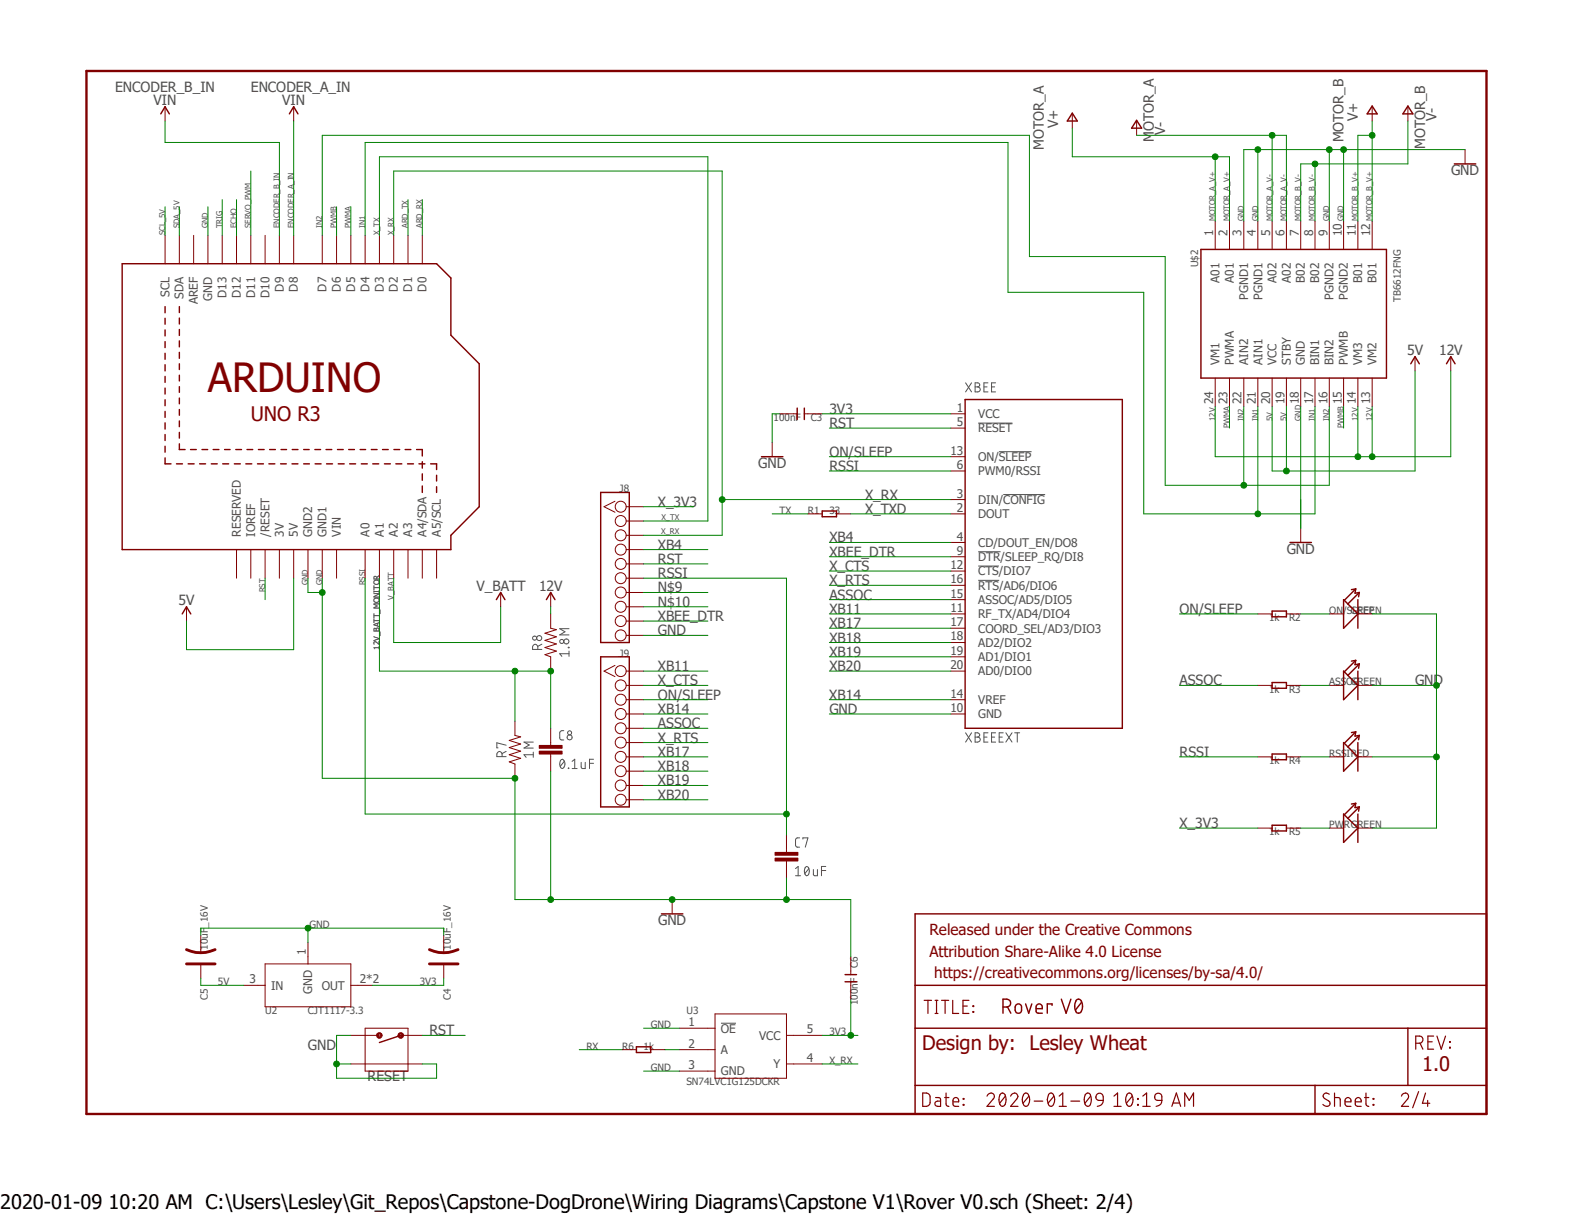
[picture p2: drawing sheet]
<svg xmlns="http://www.w3.org/2000/svg" width="279mm" height="216mm" viewBox="0 0 279 216" stroke-linecap="round" stroke-linejoin="round" font-family="sans-serif">
<defs><g id="words">
<text font-size="7.2" fill="#800000" x="37" y="69.7">ARDUINO</text>
<g font-size="3.6" fill="#800000">
<text x="44.6" y="74.8">UNO R3</text>
<text x="163.9" y="186.5">Design by: Lesley Wheat</text>
<text x="252.8" y="190.3">1.0</text>
</g>
<text font-size="3.6" x="0" y="214.9">2020-01-09 10:20 AM C:\Users\Lesley\Git_Repos\Capstone-DogDrone\Wiring Diagrams\Capstone V1\Rover V0.sch (Sheet: 2/4)</text>
<g font-size="2.7" fill="#800000">
<text x="165.2" y="166.2">Released under the Creative Commons</text>
<text x="165.2" y="170">Attribution Share-Alike 4.0 License</text>
<text x="166" y="173.8">https://creativecommons.org/licenses/by-sa/4.0/</text>
</g>
<g font-size="2.5" fill="#505050">
<text x="20.4" y="16.4">ENCODER_B_IN</text>
<text x="44.6" y="16.4">ENCODER_A_IN</text>
<text x="27.3" y="18.7">VIN</text>
<text x="50.2" y="18.7">VIN</text>
<text x="188" y="22.8" transform="rotate(-90 188 22.8)">V+</text>
<text x="241.3" y="21.5" transform="rotate(-90 241.3 21.5)">V+</text>
<text x="255.3" y="21.5" transform="rotate(-90 255.3 21.5)">V-</text>
<text x="185.5" y="26.6" transform="rotate(-90 185.5 26.6)">MOTOR_A</text>
<text x="205.1" y="25.2" transform="rotate(-90 205.1 25.2)">MOTOR_A</text>
<text x="207.1" y="24" transform="rotate(-90 207.1 24)">V-</text>
<text x="238.8" y="25.3" transform="rotate(-90 238.8 25.3)">MOTOR_B</text>
<text x="253.3" y="26.5" transform="rotate(-90 253.3 26.5)">MOTOR_B</text>
<text x="257.9" y="31.2">GND</text>
<text x="250.1" y="63.1">5V</text>
<text x="255.8" y="63.1">12V</text>
<text x="147.4" y="76.1">RST</text>
<text x="147.4" y="73.5">3V3</text>
<text x="134.7" y="83.2">GND</text>
<text x="147.4" y="83.7">RSSI</text>
<text x="147.4" y="81.2">ON/SLEEP</text>
<text x="153.8" y="88.8">X_RX</text>
<text x="116.9" y="90">X_3V3</text>
<text x="153.8" y="91.3">X_TXD</text>
<text x="116.9" y="100.2">RST</text>
<text x="116.9" y="97.7">XB4</text>
<text x="147.4" y="98.9">XBEE_DTR</text>
<text x="147.4" y="96.4">XB4</text>
<text x="147.4" y="101.5">X_CTS</text>
<text x="228.7" y="98.4">GND</text>
<text x="31.8" y="107.6">5V</text>
<text x="84.7" y="105">V_BATT</text>
<text x="95.8" y="105">12V</text>
<text x="116.9" y="102.7">RSSI</text>
<text x="116.9" y="105.3">N$9</text>
<text x="116.9" y="107.8">N$10</text>
<text x="147.4" y="106.6">ASSOC</text>
<text x="147.4" y="104">X_RTS</text>
<text x="116.9" y="112.9">GND</text>
<text x="116.9" y="110.4">XBEE_DTR</text>
<text x="147.4" y="109.1">XB11</text>
<text x="147.4" y="111.6">XB17</text>
<text x="209.6" y="109.1">ON/SLEEP</text>
<text x="116.9" y="119.3">XB11</text>
<text x="147.4" y="114.2">XB18</text>
<text x="147.4" y="116.7">XB19</text>
<text x="147.4" y="119.3">XB20</text>
<text x="116.9" y="124.3">ON/SLEEP</text>
<text x="116.9" y="121.8">X_CTS</text>
<text x="147.4" y="124.3">XB14</text>
<text x="209.6" y="121.8">ASSOC</text>
<text x="251.5" y="121.8">GND</text>
<text x="116.9" y="126.9">XB14</text>
<text x="116.9" y="129.4">ASSOC</text>
<text x="116.9" y="132">X_RTS</text>
<text x="147.4" y="126.9">GND</text>
<text x="116.9" y="134.5">XB17</text>
<text x="116.9" y="137">XB18</text>
<text x="209.6" y="134.5">RSSI</text>
<text x="116.9" y="139.6">XB19</text>
<text x="116.9" y="142.1">XB20</text>
<text x="209.6" y="147.2">X_3V3</text>
<text x="117" y="164.4">GND</text>
<text x="76.3" y="184">RST</text>
<text x="54.7" y="186.5">GND</text>
<text x="65.3" y="192.1">RESET</text>
</g>
<g font-size="2.1" fill="#505050">
<text x="215.6" y="42" transform="rotate(-90 215.6 42)">1</text>
<text x="218.1" y="42" transform="rotate(-90 218.1 42)">2</text>
<text x="220.7" y="42" transform="rotate(-90 220.7 42)">3</text>
<text x="223.2" y="42" transform="rotate(-90 223.2 42)">4</text>
<text x="225.8" y="42" transform="rotate(-90 225.8 42)">5</text>
<text x="228.3" y="42" transform="rotate(-90 228.3 42)">6</text>
<text x="230.8" y="42" transform="rotate(-90 230.8 42)">7</text>
<text x="233.4" y="42" transform="rotate(-90 233.4 42)">8</text>
<text x="235.9" y="42" transform="rotate(-90 235.9 42)">9</text>
<text x="238.5" y="42" transform="rotate(-90 238.5 42)">10</text>
<text x="241" y="42" transform="rotate(-90 241 42)">11</text>
<text x="243.5" y="42" transform="rotate(-90 243.5 42)">12</text>
<text x="30.1" y="52.7" transform="rotate(-90 30.1 52.7)">SCL</text>
<text x="32.6" y="53.1" transform="rotate(-90 32.6 53.1)">SDA</text>
<text x="37.7" y="53.5" transform="rotate(-90 37.7 53.5)">GND</text>
<text x="40.3" y="53" transform="rotate(-90 40.3 53)">D13</text>
<text x="42.8" y="53" transform="rotate(-90 42.8 53)">D12</text>
<text x="45.3" y="53" transform="rotate(-90 45.3 53)">D11</text>
<text x="47.9" y="53" transform="rotate(-90 47.9 53)">D10</text>
<text x="50.4" y="51.8" transform="rotate(-90 50.4 51.8)">D9</text>
<text x="53" y="51.8" transform="rotate(-90 53 51.8)">D8</text>
<text x="58" y="51.8" transform="rotate(-90 58 51.8)">D7</text>
<text x="60.6" y="51.8" transform="rotate(-90 60.6 51.8)">D6</text>
<text x="63.1" y="51.8" transform="rotate(-90 63.1 51.8)">D5</text>
<text x="65.7" y="51.8" transform="rotate(-90 65.7 51.8)">D4</text>
<text x="68.2" y="51.8" transform="rotate(-90 68.2 51.8)">D3</text>
<text x="70.7" y="51.8" transform="rotate(-90 70.7 51.8)">D2</text>
<text x="73.3" y="51.8" transform="rotate(-90 73.3 51.8)">D1</text>
<text x="75.8" y="51.8" transform="rotate(-90 75.8 51.8)">D0</text>
<text x="216.7" y="50.3" transform="rotate(-90 216.7 50.3)">A01</text>
<text x="219.3" y="50.3" transform="rotate(-90 219.3 50.3)">A01</text>
<text x="221.8" y="53.3" transform="rotate(-90 221.8 53.3)">PGND1</text>
<text x="224.4" y="53.3" transform="rotate(-90 224.4 53.3)">PGND1</text>
<text x="226.9" y="50.3" transform="rotate(-90 226.9 50.3)">A02</text>
<text x="229.4" y="50.3" transform="rotate(-90 229.4 50.3)">A02</text>
<text x="231.9" y="50.2" transform="rotate(-90 231.9 50.2)">B02</text>
<text x="234.5" y="50.2" transform="rotate(-90 234.5 50.2)">B02</text>
<text x="237" y="53.3" transform="rotate(-90 237 53.3)">PGND2</text>
<text x="239.6" y="53.3" transform="rotate(-90 239.6 53.3)">PGND2</text>
<text x="242.1" y="50.2" transform="rotate(-90 242.1 50.2)">B01</text>
<text x="244.6" y="50.2" transform="rotate(-90 244.6 50.2)">B01</text>
<text x="35.2" y="54.1" transform="rotate(-90 35.2 54.1)">AREF</text>
<text x="216.7" y="64.9" transform="rotate(-90 216.7 64.9)">VM1</text>
<text x="219.3" y="64.9" transform="rotate(-90 219.3 64.9)">PWMA</text>
<text x="221.8" y="64.9" transform="rotate(-90 221.8 64.9)">AIN2</text>
<text x="224.4" y="64.9" transform="rotate(-90 224.4 64.9)">AIN1</text>
<text x="226.9" y="64.9" transform="rotate(-90 226.9 64.9)">VCC</text>
<text x="229.4" y="64.9" transform="rotate(-90 229.4 64.9)">STBY</text>
<text x="231.9" y="64.9" transform="rotate(-90 231.9 64.9)">GND</text>
<text x="234.5" y="64.9" transform="rotate(-90 234.5 64.9)">BIN1</text>
<text x="237" y="64.9" transform="rotate(-90 237 64.9)">BIN2</text>
<text x="239.6" y="64.9" transform="rotate(-90 239.6 64.9)">PWMB</text>
<text x="242.1" y="64.9" transform="rotate(-90 242.1 64.9)">VM3</text>
<text x="244.6" y="64.9" transform="rotate(-90 244.6 64.9)">VM2</text>
<text x="215.6" y="71.8" transform="rotate(-90 215.6 71.8)">24</text>
<text x="218.1" y="71.8" transform="rotate(-90 218.1 71.8)">23</text>
<text x="220.7" y="71.8" transform="rotate(-90 220.7 71.8)">22</text>
<text x="223.2" y="71.8" transform="rotate(-90 223.2 71.8)">21</text>
<text x="225.8" y="71.8" transform="rotate(-90 225.8 71.8)">20</text>
<text x="228.3" y="71.8" transform="rotate(-90 228.3 71.8)">19</text>
<text x="230.8" y="71.8" transform="rotate(-90 230.8 71.8)">18</text>
<text x="233.4" y="71.8" transform="rotate(-90 233.4 71.8)">17</text>
<text x="235.9" y="71.8" transform="rotate(-90 235.9 71.8)">16</text>
<text x="238.5" y="71.8" transform="rotate(-90 238.5 71.8)">15</text>
<text x="241" y="71.8" transform="rotate(-90 241 71.8)">14</text>
<text x="243.5" y="71.8" transform="rotate(-90 243.5 71.8)">13</text>
<text x="170.1" y="73.2">1</text>
<text x="170.1" y="75.7">5</text>
<text x="173.9" y="74.3">VCC</text>
<text x="173.9" y="76.8">RESET</text>
<text x="168.9" y="80.8">13</text>
<text x="170.1" y="83.4">6</text>
<text x="173.9" y="81.9">ON/SLEEP</text>
<text x="170.1" y="88.4">3</text>
<text x="173.9" y="89.5">DIN/CONFIG</text>
<text x="173.9" y="84.5">PWM0/RSSI</text>
<text x="42.8" y="95.3" transform="rotate(-90 42.8 95.3)">RESERVED</text>
<text x="45.3" y="95.3" transform="rotate(-90 45.3 95.3)">IOREF</text>
<text x="47.9" y="95.3" transform="rotate(-90 47.9 95.3)">/RESET</text>
<text x="50.4" y="95.3" transform="rotate(-90 50.4 95.3)">3V</text>
<text x="53" y="95.3" transform="rotate(-90 53 95.3)">5V</text>
<text x="55.5" y="95.3" transform="rotate(-90 55.5 95.3)">GND2</text>
<text x="58" y="95.3" transform="rotate(-90 58 95.3)">GND1</text>
<text x="60.6" y="95.3" transform="rotate(-90 60.6 95.3)">VIN</text>
<text x="65.7" y="95.3" transform="rotate(-90 65.7 95.3)">A0</text>
<text x="68.2" y="95.3" transform="rotate(-90 68.2 95.3)">A1</text>
<text x="70.7" y="95.3" transform="rotate(-90 70.7 95.3)">A2</text>
<text x="73.3" y="95.3" transform="rotate(-90 73.3 95.3)">A3</text>
<text x="75.8" y="95.3" transform="rotate(-90 75.8 95.3)">A4/SDA</text>
<text x="78.4" y="95.3" transform="rotate(-90 78.4 95.3)">A5/SCL</text>
<text x="170.1" y="91">2</text>
<text x="173.9" y="92.1">DOUT</text>
<text x="168.9" y="101.1">12</text>
<text x="170.1" y="96.1">4</text>
<text x="170.1" y="98.6">9</text>
<text x="173.9" y="97.2">CD/DOUT_EN/DO8</text>
<text x="173.9" y="99.7">DTR/SLEEP_RQ/DI8</text>
<text x="168.9" y="106.2">15</text>
<text x="168.9" y="103.7">16</text>
<text x="173.9" y="102.2">CTS/DIO7</text>
<text x="173.9" y="107.3">ASSOC/AD5/DIO5</text>
<text x="173.9" y="104.8">RTS/AD6/DIO6</text>
<text x="168.9" y="108.7">11</text>
<text x="168.9" y="111.3">17</text>
<text x="168.9" y="113.8">18</text>
<text x="173.9" y="109.9">RF_TX/AD4/DIO4</text>
<text x="173.9" y="112.4">COORD_SEL/AD3/DIO3</text>
<text x="168.9" y="116.3">19</text>
<text x="168.9" y="118.9">20</text>
<text x="173.9" y="114.9">AD2/DIO2</text>
<text x="173.9" y="117.5">AD1/DIO1</text>
<text x="168.9" y="124">14</text>
<text x="173.9" y="125.1">VREF</text>
<text x="173.9" y="120">AD0/DIO0</text>
<text x="168.9" y="126.5">10</text>
<text x="173.9" y="127.6">GND</text>
<text x="54.4" y="169.7" transform="rotate(-90 54.4 169.7)">1</text>
<text x="44.3" y="174.8">3</text>
<text x="48.2" y="175.9">IN</text>
<text x="55.5" y="176.6" transform="rotate(-90 55.5 176.6)">GND</text>
<text x="57.2" y="175.9">OUT</text>
<text x="64" y="174.8">2*2</text>
<text x="122.3" y="182.4">1</text>
<text x="128.1" y="183.5">OE</text>
<text x="134.9" y="184.7">VCC</text>
<text x="143.4" y="183.6">5</text>
<text x="122.3" y="186.2">2</text>
<text x="122.3" y="190">3</text>
<text x="128.1" y="187.3">A</text>
<text x="128.1" y="191.1">GND</text>
<text x="137.5" y="189.8">Y</text>
<text x="143.4" y="188.7">4</text>
</g>
<g font-size="1.8" fill="#505050">
<text x="212.9" y="47.5" transform="rotate(-90 212.9 47.5)">U$2</text>
<text x="249" y="53.7" transform="rotate(-90 249 53.7)">TB6612FNG</text>
<text x="137.5" y="74.8">100nF</text>
<text x="144.1" y="74.8">C3</text>
<text x="110.1" y="87.5">J8</text>
<text x="138.5" y="91.3">TX</text>
<text x="143.6" y="91.3">R1</text>
<text x="147.4" y="91.3">33</text>
<text x="225.6" y="110.4">1k</text>
<text x="229.1" y="110.4">R2</text>
<text x="236.3" y="109.1">ON/SLEEP</text>
<text x="240.1" y="109.1">GREEN</text>
<text x="110.1" y="116.7">J9</text>
<text x="225.6" y="123.1">1k</text>
<text x="229.1" y="123.1">R3</text>
<text x="236.3" y="121.8">ASSOC</text>
<text x="240.1" y="121.8">GREEN</text>
<text x="225.6" y="135.8">1k</text>
<text x="229.1" y="135.8">R4</text>
<text x="236.3" y="134.5">RSSIRED</text>
<text x="225.6" y="148.5">1k</text>
<text x="229.1" y="148.5">R5</text>
<text x="236.3" y="147.2">PWRGREEN</text>
<text x="55" y="164.9">GND</text>
<text x="37" y="168.7" transform="rotate(-90 37 168.7)">10uF_16V</text>
<text x="80.1" y="168.7" transform="rotate(-90 80.1 168.7)">10uF_16V</text>
<text x="152.5" y="172" transform="rotate(-90 152.5 172)">C6</text>
<text x="37" y="177.6" transform="rotate(-90 37 177.6)">C5</text>
<text x="38.7" y="175.1">5V</text>
<text x="74.6" y="175.1">3V3</text>
<text x="80.1" y="177.6" transform="rotate(-90 80.1 177.6)">C4</text>
<text x="152.5" y="178.6" transform="rotate(-90 152.5 178.6)">100nF</text>
<text x="47.1" y="180.2">U2</text>
<text x="54.7" y="180.2">CJT1117-3.3</text>
<text x="115.7" y="182.7">GND</text>
<text x="122" y="180.2">U3</text>
<text x="147.4" y="184">3V3</text>
<text x="104.2" y="186.5">RX</text>
<text x="110.6" y="186.5">R6</text>
<text x="114.4" y="186.5">1k</text>
<text x="115.7" y="190.3">GND</text>
<text x="147.4" y="189.1">X_RX</text>
<text x="122" y="192.9">SN74LVC1G125DCKR</text>
</g>
<g font-size="1.4" fill="#505050">
<text x="29.3" y="41.8" transform="rotate(-90 29.3 41.8)">SCL_5V</text>
<text x="31.9" y="40.6" transform="rotate(-90 31.9 40.6)">SDA_5V</text>
<text x="37" y="40.6" transform="rotate(-90 37 40.6)">GND</text>
<text x="39.5" y="40.6" transform="rotate(-90 39.5 40.6)">TRIG</text>
<text x="42" y="40.6" transform="rotate(-90 42 40.6)">ECHO</text>
<text x="44.6" y="40.6" transform="rotate(-90 44.6 40.6)">SERVO_PWM</text>
<text x="49.7" y="40.6" transform="rotate(-90 49.7 40.6)">ENCODER_B_IN</text>
<text x="52.2" y="40.6" transform="rotate(-90 52.2 40.6)">ENCODER_A_IN</text>
<text x="57.3" y="40.6" transform="rotate(-90 57.3 40.6)">IN2</text>
<text x="59.8" y="40.6" transform="rotate(-90 59.8 40.6)">PWMB</text>
<text x="62.4" y="40.6" transform="rotate(-90 62.4 40.6)">PWMA</text>
<text x="64.9" y="40.6" transform="rotate(-90 64.9 40.6)">IN1</text>
<text x="67.4" y="41.8" transform="rotate(-90 67.4 41.8)">X_TX</text>
<text x="70" y="41.8" transform="rotate(-90 70 41.8)">X_RX</text>
<text x="72.5" y="40.6" transform="rotate(-90 72.5 40.6)">ARD_TX</text>
<text x="75.1" y="40.6" transform="rotate(-90 75.1 40.6)">ARD_RX</text>
<text x="216" y="39.3" transform="rotate(-90 216 39.3)">MOTOR_A_V+</text>
<text x="218.5" y="39.3" transform="rotate(-90 218.5 39.3)">MOTOR_A_V+</text>
<text x="221.1" y="39.3" transform="rotate(-90 221.1 39.3)">GND</text>
<text x="223.6" y="39.3" transform="rotate(-90 223.6 39.3)">GND</text>
<text x="226.1" y="39.3" transform="rotate(-90 226.1 39.3)">MOTOR_A_V-</text>
<text x="228.6" y="39.3" transform="rotate(-90 228.6 39.3)">MOTOR_A_V-</text>
<text x="231.2" y="39.3" transform="rotate(-90 231.2 39.3)">MOTOR_B_V-</text>
<text x="233.7" y="39.3" transform="rotate(-90 233.7 39.3)">MOTOR_B_V-</text>
<text x="236.3" y="39.3" transform="rotate(-90 236.3 39.3)">GND</text>
<text x="238.8" y="39.3" transform="rotate(-90 238.8 39.3)">GND</text>
<text x="241.3" y="39.3" transform="rotate(-90 241.3 39.3)">MOTOR_B_V+</text>
<text x="243.9" y="39.3" transform="rotate(-90 243.9 39.3)">MOTOR_B_V+</text>
<text x="216" y="74.8" transform="rotate(-90 216 74.8)">12V</text>
<text x="218.5" y="76.1" transform="rotate(-90 218.5 76.1)">PWMA</text>
<text x="221.1" y="74.8" transform="rotate(-90 221.1 74.8)">IN2</text>
<text x="223.6" y="74.8" transform="rotate(-90 223.6 74.8)">IN1</text>
<text x="226.1" y="74.8" transform="rotate(-90 226.1 74.8)">5V</text>
<text x="228.6" y="74.8" transform="rotate(-90 228.6 74.8)">5V</text>
<text x="231.2" y="74.8" transform="rotate(-90 231.2 74.8)">GND</text>
<text x="233.7" y="74.8" transform="rotate(-90 233.7 74.8)">IN1</text>
<text x="236.3" y="74.8" transform="rotate(-90 236.3 74.8)">IN2</text>
<text x="238.8" y="76.1" transform="rotate(-90 238.8 76.1)">PWMB</text>
<text x="241.3" y="74.8" transform="rotate(-90 241.3 74.8)">12V</text>
<text x="243.9" y="74.8" transform="rotate(-90 243.9 74.8)">12V</text>
<text x="117.5" y="94.9">X_RX</text>
<text x="117.6" y="92.3">X_TX</text>
<text x="47.1" y="105.3" transform="rotate(-90 47.1 105.3)">RST</text>
<text x="54.7" y="104" transform="rotate(-90 54.7 104)">GND</text>
<text x="57.3" y="104" transform="rotate(-90 57.3 104)">GND</text>
<text x="64.9" y="104" transform="rotate(-90 64.9 104)">RSSI</text>
<text x="70" y="106.6" transform="rotate(-90 70 106.6)">V_BATT</text>
<text x="67.4" y="115.4" transform="rotate(-90 67.4 115.4)">12V_BATT_MONITOR</text>
</g>
</g></defs>
<path d="M14.9 12.4l249.6 186.1M264.5 12.4l-249.6 186.1" fill="none" stroke="#fff" stroke-width=".18"/>
<g fill="none" stroke="#505050" stroke-width=".18">
<path d="M171.6 68l1.1 1.6M172.7 68l-1.1 1.6M173.3 68h.5l.3 .2v.4l-.3 .1a.45 .45 0 0 1 .4 .4 .45 .45 0 0 1-.2 .5h-.7zM173.3 68.7h.5M173.9 75.2h6.1M174.9 68.7h.5M175.6 68h-.7v1.6h.7M176.2 68.7h.6M177 68h-.8v1.6h.8M173.9 98h3.9M177.5 80.3h5.8M178.3 87.9h7.5"/>
<path d="M95.6 115.4v-.5a.47 .47 0 0 0-.5-.4 .47 .47 0 0 0-.4 .4v.5h1.6M96.3 114.5l-.7 .4M101 115l.1 .1zM101.1 116.2h-1.6l.4 .4M101.1 115.7v.9M101.1 111.7h-1.6l.9 .6-.9 .5h1.6M173.9 100.6h3.6M173.9 103.1h3.7M89.2 134.5v-.5a.47 .47 0 0 0-.4-.5 .47 .47 0 0 0-.5 .5v.5h1.7M90 132.4l-1.7-.4v.9h.2M90 133.5l-.8 .4M94.8 131.9h-1.7l1 .5-1 .5h1.7"/>
<path d="M94.8 134.1h-1.7l.4 .5M94.8 133.6v1M99.7 135l.2-.1a.96 .96 0 0 1 0 1.7 1.02 1.02 0 0 1-.2-1.6zM100.2 129.8l-.5 .1-.2 .3v1.1l.2 .1 .5 .1M100.3 135.3l-.7 .9M101 136.5l.1 .1zM101.7 136.6h.9M101.7 135.3l.5-.4v1.7M103.3 135.5v.8l.2 .3h.5v-1.1M104.8 135.6h.7M105.5 134.9h-.7v1.7M171.6 130.2l1.1 1.7"/>
<path d="M172.7 130.2l-1.1 1.7M173.3 130.2h.5a.38 .38 0 0 1 .4 .4 .38 .38 0 0 1-.4 .4 .44 .44 0 0 1 .4 .7l-.4 .2h-.5zM173.3 131h.5M174.9 131h.5M175.6 130.2h-.7v1.7h.7M176.2 131h.6M177 130.2h-.8v1.7h.8M177.6 131h.5M178.3 130.2h-.7v1.7h.7M178.8 130.2l1.1 1.7M179.9 130.2l-1.1 1.7M180.3 130.2h.9"/>
<path d="M180.8 130.2v1.7M141.4 154.3l.5-.3v1.6M141.4 155.6h.9M142.1 148.9h-.5l-.2 .4v1l.2 .2h.5M142.7 149.1v-.2h.9l-.5 1.6M143.2 154.1l.2-.1a.96 .96 0 0 1 0 1.6 1.06 1.06 0 0 1-.2-1.5zM143.8 154.3l-.8 .9M144.6 154.5v.9l.2 .2h.5v-1.1M146 154.7h.8M146.8 154h-.8v1.6M128.1 181.8h2.7"/>
<circle cx="95" cy="113.4" r=".37"/>
<circle cx="95.8" cy="113.4" r=".45"/>
<circle cx="99.8" cy="114" r=".37"/>
<circle cx="100.7" cy="114" r=".45"/>
<circle cx="101.2" cy="131" r=".45"/>
<circle cx="101.2" cy="130.2" r=".35"/>
</g>
<path d="M15.4 12.6h248.8v185.4h-248.8z" fill="none" stroke="#800000" stroke-width=".42"/>
<g fill="none" stroke="#800000" stroke-width=".25">
<path d="M141.7 72.5v2M143 72.5v2M171.5 71h28v58.4h-28zM106.8 87.5h5v26.7h-5zM146.1 90.8h2.6v1h-2.6zM106.8 116.7h5v26.7h-5zM238.8 106.6l2.5 2.5-2.5 2.5zM238.8 119.3l2.5 2.5-2.5 2.5zM241 104.6l-2.1 2.1M241 104.6l-.8 .2M241 104.6l-.2 .8 .8-.1M241 117.3l-2.1 2.1"/>
<path d="M241 117.3l-.8 .2M241 117.3l-.2 .8 .8-.1M241.3 106.6v5M241.3 119.3v5M241.6 105.3l-2 2M241.6 105.3l-.1 .7M241.6 118l-2 2M241.6 118l-.1 .7M226.1 121.3h2.5v1h-2.5zM226.1 134h2.5v1h-2.5zM238.8 132l2.5 2.5-2.5 2.5zM241 130l-2.1 2.1"/>
<path d="M241 130l-.8 .2M241 130l-.2 .8 .8-.1M241.3 132v5M241.6 130.7l-2 2M241.6 130.7l-.1 .7M226.1 146.6h2.5v1.1h-2.5zM238.8 144.7l2.5 2.5-2.5 2.5zM241 142.7l-2.1 2.1M241 142.7l-.8 .2M241 142.7l-.2 .8 .8-.1M241.3 144.7v5M241.6 143.4l-2 2"/>
<path d="M241.6 143.4l-.1 .7M150.2 173.2h2M150.2 174.5h2M162.6 162.4h101.6v35.6h-101.6zM162.6 175.1h101.6M178.3 178.9h.6a.7 .7 0 0 0 .7-.7 .7 .7 0 0 0-.7-.7h-.6v2.5M179.1 178.9l.6 1.1M180.6 178.5a.56 .56 0 0 1 .6-.1 .56 .56 0 0 1 .4 .5v.6a.57 .57 0 0 1-.6 .6 .57 .57 0 0 1-.6-.6v-.6zM182.3 178.4l.5 1.6 .6-1.6M184.1 179.2h1.2a.58 .58 0 0 0-.4-.8 .58 .58 0 0 0-.8 .5l.1 1 .3 .1h.8M187 178.6v-.2h-.9v1.6M188.6 177.5l.9 2.5 .8-2.5"/>
<path d="M191.3 177.7a.54 .54 0 0 1 .9 .2 1.67 1.67 0 0 1-.3 2.1 .49 .49 0 0 1-.7-.3 2.09 2.09 0 0 1 .1-2zM192.2 178.1l-1.1 1.4M113.1 186h2.6v1h-2.6zM162.6 182.7h101.6M162.6 192.9h101.6M233.7 192.9v5.1M250.2 182.7v10.2"/>
</g>
<g fill="none" stroke="#800000" stroke-width=".21">
<path d="M164.3 177.8h1.3M164.9 177.8v2.3M166.2 177.8h.5M166.5 177.8v2.3M167.3 177.8h1.3M168 177.8v2.3M169.3 177.8v2.3h1.1M171.2 178.8h.7M172.2 177.8h-1v2.3h1M172.9 178.7h.2v.2h-.2zM172.9 179.7h.2v.2h-.2zM164 194.2h.7a.74 .74 0 0 1 .6 .7v1a.74 .74 0 0 1-.6 .7h-.7z"/>
<path d="M166.2 180.1h.5M166.3 195h.5l.3 .2 .1 1.4h-.6a.47 .47 0 0 1-.4-.5 .47 .47 0 0 1 .4-.4h.6M167.9 195h.8M168.1 194.2v2a.44 .44 0 0 0 .6 .4M169.4 195.8h1a.54 .54 0 0 0-.4-.8 .54 .54 0 0 0-.6 .5v.9l.4 .2h.6M171.2 195.2h.1v.1h-.1zM171.2 196.3h.1v.1h-.1zM175.4 194.8a.64 .64 0 0 1 .9-.5 .64 .64 0 0 1 .2 1l-1.1 1.3h1.3M177.8 194.4a.46 .46 0 0 1 .8 .2 1.7 1.7 0 0 1-.2 2 .46 .46 0 0 1-.7-.3 2.02 2.02 0 0 1 .1-1.9zM178.7 194.8l-1 1.2M179.6 194.8a.64 .64 0 0 1 .9-.5 .64 .64 0 0 1 .2 1l-1.1 1.3h1.3M182 194.4a.46 .46 0 0 1 .8 .2 1.63 1.63 0 0 1-.3 2 .46 .46 0 0 1-.6-.3 1.85 1.85 0 0 1 .1-1.9z"/>
<path d="M182.9 194.8l-1.1 1.2M183.8 195.7h1.5M186.4 194.4a.46 .46 0 0 1 .8 .2 1.46 1.46 0 0 1-.4 2h-.2a1.83 1.83 0 0 1-.2-2.2zM187.3 194.8l-1 1.2M188.3 196.6h1.2M188.3 194.8l.6-.6v2.4M190.3 195.7h1.6M193 194.4a.46 .46 0 0 1 .8 .2 1.81 1.81 0 0 1-.3 2 .52 .52 0 0 1-.6-.3 2.02 2.02 0 0 1 .1-1.9zM193.8 194.8l-1 1.2M195 194.4a.65 .65 0 0 1 .7-.1 .65 .65 0 0 1 .4 .6v.6h-1l-.3-.3v-.2zM196.1 195.5a1.06 1.06 0 0 1-1.1 1.1M198 196.6h1.3"/>
<path d="M198 194.8l.6-.6v2.4M200.4 194.4a.46 .46 0 0 1 .8 .2 1.63 1.63 0 0 1-.3 2 .46 .46 0 0 1-.6-.3 1.85 1.85 0 0 1 .1-1.9zM201.3 194.8l-1.1 1.2M202.2 196.3h.1v.1h-.1zM202.2 195.2h.1v.1h-.1zM203.1 196.6h1.3M203.1 194.8l.7-.6v2.4M205.4 194.4a.65 .65 0 0 1 .7-.1 .65 .65 0 0 1 .4 .6v.6h-.8a.63 .63 0 0 1-.5-.4 .63 .63 0 0 1 .2-.7zM206.5 195.5a.98 .98 0 0 1-1 1.1M208.3 196.6l.8-2.4 .7 2.4M208.5 196h1.1M210.6 196.6v-2.4l.8 1.3 .7-1.3v2.4"/>
<path d="M236.3 194.4a.59 .59 0 0 0-.8-.1 .59 .59 0 0 0-.3 .7l.9 .6a.58 .58 0 0 1 .1 .9 .58 .58 0 0 1-.9-.1l-.2-.1M237.2 195h.6l.4 .2v1.4M237.2 194.2v2.4M239.1 195.8h1a.55 .55 0 0 0-.4-.8 .55 .55 0 0 0-.6 .5v.9l.3 .2h.7M240.9 195.8h1a.55 .55 0 0 0-.3-.8 .55 .55 0 0 0-.7 .5v.9l.4 .2h.6M242.5 195h.8M242.8 194.2v2.2l.5 .2M244.1 196.3h.1v.1h-.1zM244.1 195.2h.1v.1h-.1zM249.1 194.8a.64 .64 0 0 1 .9-.5 .64 .64 0 0 1 .2 1l-1.1 1.3h1.3M251.6 185.4h.7a.64 .64 0 0 0 .6-.7 .64 .64 0 0 0-.6-.6h-.7v2.3M252.1 194l-1 2.8"/>
<path d="M252.4 185.4l.5 1M253.4 194.2l-.6 1.8h1.3M253.7 195.5v1.1M253.8 185.1h.8M254.8 184.1h-1v2.3h1M255.4 184.1l.8 2.3 .7-2.3M257.6 185.1h.2v.1h-.2zM257.6 186.1h.2v.1h-.2z"/>
</g>
<g fill="none" stroke="#800000" stroke-width=".18">
<path d="M138.5 73.5h3.2M143 73.5h3.1M169 73.5h2.5M169 76.1h2.5M109.3 89.1l-1.9 .9 1.9 1M111.3 90h3.1M111.3 92.6h3.1M111.3 95.1h3.1M111.3 97.7h3.1M143.6 91.3h2.5M148.7 91.3h2.5M169 91.3h2.5"/>
<path d="M169 88.8h2.5M169 96.4h2.5M169 83.7h2.5M169 98.9h2.5M169 81.2h2.5M109.3 118.2l-1.9 1.1 1.9 .9M111.3 119.3h3.1M111.3 100.2h3.1M111.3 102.7h3.1M111.3 105.3h3.1M111.3 107.8h3.1M111.3 110.4h3.1"/>
<path d="M111.3 112.9h3.1M169 109.1h2.5M169 101.5h2.5M169 106.6h2.5M169 104h2.5M169 111.6h2.5M169 114.2h2.5M169 116.7h2.5M169 119.3h2.5M236.3 109.1h2.5M241.3 109.1h2.6M111.3 126.9h3.1"/>
<path d="M111.3 124.3h3.1M111.3 121.8h3.1M111.3 134.5h3.1M111.3 129.4h3.1M111.3 132h3.1M111.3 137h3.1M111.3 139.6h3.1M169 126.9h2.5M169 124.3h2.5M223.6 121.8h2.5M223.6 134.5h2.5M228.6 121.8h2.6"/>
<path d="M228.6 134.5h2.6M236.3 121.8h2.5M236.3 134.5h2.5M241.3 121.8h2.6M241.3 134.5h2.6M111.3 142.1h3.1M223.6 147.2h2.5M228.6 147.2h2.6M236.3 147.2h2.5M241.3 147.2h2.6M35.7 166.2v3.2M35.7 171.3v2.5"/>
<path d="M43.3 175.1h3.8M47.1 171.3h15.3v7.6h-15.3zM54.7 167.5v3.8M62.4 175.1h3.8M78.9 166.2v3.2M78.9 171.3v2.5M151.2 170v3.2M151.2 174.5v3.1M110.6 186.5h2.5M115.7 186.5h2.5M120.7 182.7h6.4M120.7 186.5h6.4"/>
<path d="M120.7 190.3h6.4M127.1 180.2h12.7v11.4h-12.7zM139.8 189.1h6.3M139.8 184h6.3"/>
<circle cx="110.3" cy="90" r=".98"/>
<circle cx="110.3" cy="92.6" r=".98"/>
<circle cx="110.3" cy="95.1" r=".98"/>
<circle cx="110.3" cy="97.7" r=".98"/>
<circle cx="110.3" cy="112.9" r=".98"/>
<circle cx="110.3" cy="100.2" r=".98"/>
<circle cx="110.3" cy="105.3" r=".98"/>
<circle cx="110.3" cy="102.7" r=".98"/>
<circle cx="110.3" cy="110.4" r=".98"/>
<circle cx="110.3" cy="107.8" r=".98"/>
<circle cx="110.3" cy="119.3" r=".98"/>
<circle cx="110.3" cy="134.5" r=".98"/>
<circle cx="110.3" cy="121.8" r=".98"/>
<circle cx="110.3" cy="124.3" r=".98"/>
<circle cx="110.3" cy="126.9" r=".98"/>
<circle cx="110.3" cy="139.6" r=".98"/>
<circle cx="110.3" cy="137" r=".98"/>
<circle cx="110.3" cy="129.4" r=".98"/>
<circle cx="110.3" cy="132" r=".98"/>
<circle cx="110.3" cy="142.1" r=".98"/>
</g>
<path d="M33.1 168.7a6.1 6.1 0 0 0 5.1 0M33.1 171.3h5.1M76.3 168.7a6.1 6.1 0 0 0 5.1 0M76.3 171.3h5.1" fill="none" stroke="#800000" stroke-width=".51"/>
<path d="M70.8 183.7l.3-.2 .5 .2 .2 .3-.2 .3-.2 .2h-.3l-.3-.2-.1-.3h.3l.2-.3 .3 .3-.3 .2-.2-.2h-.3z" fill-rule="evenodd" fill="#800000"/>
<path d="M70.8 183.7l.3-.2 .5 .2 .2 .3-.2 .3-.2 .2h-.3l-.3-.2-.1-.3h.3l.2-.3 .3 .3-.3 .2-.2-.2h-.3z" fill="none" stroke="#800000" stroke-width=".18"/>
<path d="M67 183.7l.3-.2 .5 .2 .1 .3-.1 .3-.2 .2h-.3l-.3-.2-.1-.3h.3l.2-.3 .3 .3-.3 .2-.2-.2h-.3z" fill-rule="evenodd" fill="#800000"/>
<path d="M137.2 78.6v2.6M223.6 109.1h2.5M228.6 109.1h2.6M139.8 151v.5M139.8 153v.5M62.4 189.1h12.7M62.4 184h5M64.9 182.7h7.6v7.6h-7.6zM67 183.7l.3-.2 .5 .2 .1 .3-.1 .3-.2 .2h-.3l-.3-.2-.1-.3h.3l.2-.3 .3 .3-.3 .2-.2-.2h-.3zM71.2 184h3.9" fill="none" stroke="#800000" stroke-width=".18"/>
<path d="M135.3 81.2h3.8M226.1 108.6h2.5v1h-2.5zM71.2 184l-3.8 1.3" fill="none" stroke="#800000" stroke-width=".25"/>
<path d="M137.8 152.5h4v.5h-4z" fill-rule="evenodd" fill="#800000"/>
<path d="M137.8 152.5h4v.5h-4z" fill="none" stroke="#800000" stroke-width=".18"/>
<path d="M137.8 151.5h4v.5h-4z" fill-rule="evenodd" fill="#800000"/>
<path d="M89 105.3v2.5M97.9 105.3v2.5M97.9 132v.5M97.9 134v.5M119.5 159.9v2.5M137.8 151.5h4v.5h-4zM139.8 148.4v2.6M139.8 153.5v2.5" fill="none" stroke="#800000" stroke-width=".18"/>
<path d="M88.2 106.6l.8-1.3 .7 1.3M97.1 106.6l.8-1.3 .7 1.3M117.6 162.4h3.8" fill="none" stroke="#800000" stroke-width=".25"/>
<path d="M95.8 133.5h4.1v.5h-4.1z" fill-rule="evenodd" fill="#800000"/>
<path d="M95.8 133.5h4.1v.5h-4.1z" fill="none" stroke="#800000" stroke-width=".18"/>
<path d="M95.8 132.5h4.1v.5h-4.1z" fill-rule="evenodd" fill="#800000"/>
<g fill="none" stroke="#800000" stroke-width=".18">
<path d="M29.3 19v2.5M52.2 19v2.5M243.9 19v2.5M250.2 19v2.5M190.6 20.2v2.6M202 21.5v2.5M216 39.3v5M218.5 39.3v5M221.1 39.3v5M223.6 39.3v5M226.1 39.3v5M228.6 39.3v5"/>
<path d="M231.2 39.3v5M233.7 39.3v5M236.3 39.3v5M238.8 39.3v5M241.3 39.3v5M243.9 39.3v5M260.4 26.6v2.5M29.3 41.8v5.1M31.9 41.8v5.1M34.4 41.8v5.1M37 41.8v5.1M39.5 41.8v5.1"/>
<path d="M42 41.8v5.1M44.6 41.8v5.1M47.1 41.8v5.1M49.7 41.8v5.1M52.2 41.8v5.1M57.3 41.8v5.1M59.8 41.8v5.1M62.4 41.8v5.1M64.9 41.8v5.1M67.4 41.8v5.1M70 41.8v5.1M72.5 41.8v5.1"/>
<path d="M75.1 41.8v5.1M216 67.2v5.1M218.5 67.2v5.1M221.1 67.2v5.1M223.6 67.2v5.1M226.1 67.2v5.1M228.6 67.2v5.1M231.2 67.2v5.1M233.7 67.2v5.1M236.3 67.2v5.1M238.8 67.2v5.1M241.3 67.2v5.1"/>
<path d="M243.9 67.2v5.1M251.5 63.4v2.5M257.9 63.4v2.5M42 97.7v5M44.6 97.7v5M47.1 97.7v5M49.7 97.7v5M52.2 97.7v5M54.7 97.7v5M57.3 97.7v5M59.8 97.7v5M64.9 97.7v5"/>
<path d="M67.4 97.7v5M70 97.7v5M72.5 97.7v5M75.1 97.7v5M77.6 97.7v5M231.2 93.9v2.5M33.1 107.8v2.6M97.9 109.1v2.5l1 .3-2 .6 2 .7-2 .6 2 .6-2 .7 2 .6-2 .6 1 .4v2.6M91.5 128.1v2.6l1 .2-2 .7 2 .6-2 .6 2 .7-2 .6 2 .6-2 .7 1 .4v2.5M95.8 132.5h4.1v.5h-4.1zM97.9 129.4v2.6M97.9 134.5v2.5"/>
</g>
<g fill="none" stroke="#800000" stroke-width=".25">
<path d="M243.9 18.8l.9 1.4h-1.8zM250.2 18.8l.9 1.4h-1.8zM28.6 20.2l.7-1.2 .8 1.2M51.4 20.2l.8-1.2 .8 1.2M190.6 20.1l.9 1.4h-1.8zM202 21.4l.9 1.4h-1.8zM258.5 29.1h3.8M21.7 46.9h55.9l2.5 2.5v10.2l5.1 5v25.4l-5.1 5.1v2.6h-58.4zM29.3 54.5v1.1M29.3 56.6v1M29.3 58.6v1.1M31.9 54.5v1"/>
<path d="M31.9 56.5v1.1M31.9 58.5v1.1M213.4 44.3h33v22.9h-33zM29.3 60.7v1.1M29.3 62.8v1M29.3 64.8v1.1M29.3 66.9v1M29.3 69v1M29.3 71v1.1M29.3 73.1v1.1M29.3 75.1v1.1M29.3 77.2v1.1"/>
<path d="M29.3 79.3v1M31.9 60.6v1M31.9 62.6v1.1M31.9 64.6v1.1M31.9 66.7v1M31.9 68.7v1M31.9 70.7v1.1M31.9 72.8v1M31.9 74.8v1M31.9 76.8v1.1M31.9 78.9v1h1M33.9 79.9h1"/>
<path d="M35.9 79.9h1M37.9 79.9h1M39.9 79.9h1M41.9 79.9h1M43.9 79.9h1M45.9 79.9h1M47.9 79.9h1M50 79.9h.9M51.9 79.9h1.1M54 79.9h.9M56 79.9h1M58 79.9h1"/>
<path d="M60 79.9h1M62 79.9h1M64 79.9h1M66 79.9h1M68 79.9h1M70 79.9h1M72 79.9h1M74 79.9h1.1v1.1M250.7 64.6l.8-1.2 .8 1.2M257.1 64.6l.8-1.2 .7 1.2M29.3 81.4v1h1.1M31.4 82.4h1"/>
<path d="M33.4 82.4h1.1M35.5 82.4h1M37.5 82.4h1.1M39.6 82.4h1M41.7 82.4h1M43.7 82.4h1M45.8 82.4h1M47.8 82.4h1.1M49.9 82.4h1M51.9 82.4h1.1M54 82.4h1M56 82.4h1.1"/>
<path d="M58 82.4h1.1M60.1 82.4h1.1M62.1 82.4h1.1M64.2 82.4h1.1M66.3 82.4h1M68.3 82.4h1.1M70.4 82.4h1M72.4 82.4h1.1M74.5 82.4h1M75.1 82v1.2M75.1 84.2v1.1M75.1 86.4v1.1"/>
<path d="M76.5 82.4h1.1v1M77.6 84.5v1M77.6 86.5v1M229.3 96.4h3.8M32.4 109.1l.7-1.3 .8 1.3"/>
</g>
<path d="M114.4 112.9h11.4M243.9 109.1h11.4v38.1h-11.4M147.4 126.9h21.6M243.9 121.8h11.4M243.9 134.5h11.4" fill="none" stroke="#008000" stroke-width=".18"/>
<circle cx="255.3" cy="121.8" r=".51" fill="#008000"/>
<circle cx="255.3" cy="121.8" r=".51" fill="none" stroke="#008000" stroke-width=".18"/>
<circle cx="255.3" cy="134.5" r=".51" fill="#008000"/>
<g fill="none" stroke="#008000" stroke-width=".18">
<path d="M35.7 166.2v-1.3h43.2v1.3M54.7 164.9v2.6M114.4 182.7h6.3M114.4 190.3h6.3"/>
<circle cx="255.3" cy="134.5" r=".51"/>
</g>
<circle cx="54.7" cy="164.9" r=".51" fill="#008000"/>
<g fill="none" stroke="#008000" stroke-width=".18">
<path d="M59.8 189.1h2.6M62.4 184h-2.6v7.6h17.8v-2.5h-2.5"/>
<circle cx="54.7" cy="164.9" r=".51"/>
</g>
<circle cx="59.8" cy="189.1" r=".51" fill="#008000"/>
<g fill="none" stroke="#008000" stroke-width=".18">
<path d="M138.5 73.5h-1.3v5.1M97.9 137v22.9h21.6M139.8 159.9h11.4v10.1"/>
<circle cx="59.8" cy="189.1" r=".51"/>
</g>
<circle cx="119.5" cy="159.9" r=".51" fill="#008000"/>
<g fill="none" stroke="#008000" stroke-width=".18">
<path d="M139.8 156v3.9h-20.3"/>
<circle cx="119.5" cy="159.9" r=".51"/>
</g>
<circle cx="139.8" cy="159.9" r=".51" fill="#008000"/>
<g fill="none" stroke="#008000" stroke-width=".18">
<path d="M54.7 102.7v2.6h2.6v-2.6"/>
<circle cx="139.8" cy="159.9" r=".51"/>
</g>
<circle cx="57.3" cy="105.3" r=".51" fill="#008000"/>
<g fill="none" stroke="#008000" stroke-width=".18">
<path d="M57.3 105.3v33h34.2v21.6"/>
<circle cx="57.3" cy="105.3" r=".51"/>
</g>
<circle cx="91.5" cy="138.3" r=".51" fill="#008000"/>
<g fill="none" stroke="#008000" stroke-width=".18">
<path d="M91.5 159.9h6.4"/>
<circle cx="91.5" cy="138.3" r=".51"/>
</g>
<circle cx="97.9" cy="159.9" r=".51" fill="#008000"/>
<g fill="none" stroke="#008000" stroke-width=".18">
<path d="M223.6 26.6v12.7M238.8 26.6h-17.7v12.7"/>
<circle cx="97.9" cy="159.9" r=".51"/>
</g>
<circle cx="223.6" cy="26.6" r=".51" fill="#008000"/>
<g fill="none" stroke="#008000" stroke-width=".18">
<path d="M236.3 26.6v12.7"/>
<circle cx="223.6" cy="26.6" r=".51"/>
</g>
<circle cx="236.3" cy="26.6" r=".51" fill="#008000"/>
<g fill="none" stroke="#008000" stroke-width=".18">
<path d="M238.8 26.6v12.7"/>
<circle cx="236.3" cy="26.6" r=".51"/>
</g>
<circle cx="238.8" cy="26.6" r=".51" fill="#008000"/>
<g fill="none" stroke="#008000" stroke-width=".18">
<path d="M37 36.7v5.1M238.8 26.6h21.6M147.4 76.1h21.6M231.2 72.3v21.6M147.4 98.9h21.6M147.4 83.7h21.6M47.1 102.7v3.9M114.4 100.2h11.4M114.4 110.4h11.4M114.4 102.7h25.4v45.7M209.6 134.5h14M64.9 144.7h74.9"/>
<path d="M75.1 184h7.6"/>
<circle cx="238.8" cy="26.6" r=".51"/>
</g>
<circle cx="139.8" cy="144.7" r=".51" fill="#008000"/>
<g fill="none" stroke="#008000" stroke-width=".18">
<path d="M70 41.8v-11.4h58.4v64.7h-14M114.4 90h8.9M114.4 97.7h11.4M128.4 88.8h40.6M147.4 81.2h21.6M147.4 96.4h21.6M151.2 91.3h17.8M64.9 102.7v42M114.4 105.3h11.4M114.4 107.8h11.4M114.4 119.3h11.4M147.4 109.1h21.6"/>
<path d="M147.4 119.3h21.6M147.4 106.6h21.6M147.4 111.6h21.6M147.4 114.2h21.6M147.4 116.7h21.6M147.4 101.5h21.6M147.4 104h21.6M209.6 109.1h14M231.2 109.1h5.1M114.4 124.3h11.4M114.4 126.9h11.4M114.4 121.8h11.4"/>
<path d="M114.4 134.5h11.4M114.4 129.4h11.4M114.4 137h11.4M114.4 139.6h11.4M114.4 132h11.4M147.4 124.3h21.6M209.6 121.8h14M231.2 121.8h5.1M231.2 134.5h5.1M114.4 142.1h11.4M209.6 147.2h14"/>
<circle cx="139.8" cy="144.7" r=".51"/>
</g>
<circle cx="128.4" cy="88.8" r=".51" fill="#008000"/>
<g fill="none" stroke="#008000" stroke-width=".18">
<path d="M59.8 36.7v5.1M238.8 72.3v3.8M231.2 147.2h5.1M151.2 177.6v6.4M146.1 189.1h6.4M146.1 184h6.4"/>
<circle cx="128.4" cy="88.8" r=".51"/>
</g>
<circle cx="151.2" cy="184" r=".51" fill="#008000"/>
<g fill="none" stroke="#008000" stroke-width=".18">
<path d="M146.1 73.5h22.9M228.6 72.3v11.4M251.5 65.9v17.8h-25.4v-11.4M35.7 173.8v1.3h7.6M78.9 173.8v1.3h-12.7"/>
<circle cx="151.2" cy="184" r=".51"/>
</g>
<circle cx="228.6" cy="83.7" r=".51" fill="#008000"/>
<g fill="none" stroke="#008000" stroke-width=".18">
<path d="M137.2 91.3h6.4M52.2 102.7v12.7h-19.1v-5M91.5 119.3h6.4v10.1M103 186.5h7.6M118.2 186.5h2.5"/>
<circle cx="228.6" cy="83.7" r=".51"/>
</g>
<circle cx="97.9" cy="119.3" r=".51" fill="#008000"/>
<g fill="none" stroke="#008000" stroke-width=".18">
<path d="M91.5 119.3v8.8"/>
<circle cx="97.9" cy="119.3" r=".51"/>
</g>
<circle cx="91.5" cy="119.3" r=".51" fill="#008000"/>
<g fill="none" stroke="#008000" stroke-width=".18">
<path d="M67.4 41.8v-13.9h58.4v64.7h-11.4M241.3 72.3v8.9M257.9 65.9v15.3h-41.9v-8.9M67.4 102.7v16.6h24.1M70 102.7v11.5h19v-6.4M97.9 107.8v1.3"/>
<circle cx="91.5" cy="119.3" r=".51"/>
</g>
<circle cx="241.3" cy="81.2" r=".51" fill="#008000"/>
<g fill="none" stroke="#008000" stroke-width=".18">
<path d="M243.9 72.3v8.9"/>
<circle cx="241.3" cy="81.2" r=".51"/>
</g>
<circle cx="243.9" cy="81.2" r=".51" fill="#008000"/>
<g fill="none" stroke="#008000" stroke-width=".18">
<path d="M223.6 72.3v19M233.7 72.3v19h-30.4"/>
<circle cx="243.9" cy="81.2" r=".51"/>
</g>
<circle cx="223.6" cy="91.3" r=".51" fill="#008000"/>
<g fill="none" stroke="#008000" stroke-width=".18">
<path d="M64.9 41.8v-16.5h114.3v26.6h24.1v39.4M207.1 45.6v40.6h29.2v-13.9M221.1 72.3v13.9"/>
<circle cx="223.6" cy="91.3" r=".51"/>
</g>
<circle cx="221.1" cy="86.2" r=".51" fill="#008000"/>
<g fill="none" stroke="#008000" stroke-width=".18">
<path d="M62.4 36.7v5.1M243.9 24h-2.6v15.3M243.9 21.5v17.8M57.3 41.8v-17.8h125.7v21.6h24.1M218.5 72.3v3.8"/>
<circle cx="221.1" cy="86.2" r=".51"/>
</g>
<circle cx="243.9" cy="24" r=".51" fill="#008000"/>
<g fill="none" stroke="#008000" stroke-width=".18">
<path d="M233.7 29.1v10.2M250.2 21.5v7.6h-19v10.2"/>
<circle cx="243.9" cy="24" r=".51"/>
</g>
<circle cx="233.7" cy="29.1" r=".51" fill="#008000"/>
<g fill="none" stroke="#008000" stroke-width=".18">
<path d="M29.3 36.7v5.1M31.9 36.7v5.1M190.6 22.8v5.1h27.9v11.4M216 27.9v11.4"/>
<circle cx="233.7" cy="29.1" r=".51"/>
</g>
<circle cx="216" cy="27.9" r=".51" fill="#008000"/>
<g fill="none" stroke="#008000" stroke-width=".18">
<path d="M202 24h26.6v15.3M226.1 24v15.3"/>
<circle cx="216" cy="27.9" r=".51"/>
</g>
<circle cx="226.1" cy="24" r=".51" fill="#008000"/>
<g fill="none" stroke="#008000" stroke-width=".18">
<path d="M29.3 21.5v3.8h20.4v16.5M39.5 35.5v6.3M42 35.5v6.3M44.6 30.4v11.4M52.2 21.5v20.3M72.5 35.5v6.3M75.1 35.5v6.3"/>
<circle cx="226.1" cy="24" r=".51"/>
</g>
<use href="#words"/>
</svg>
